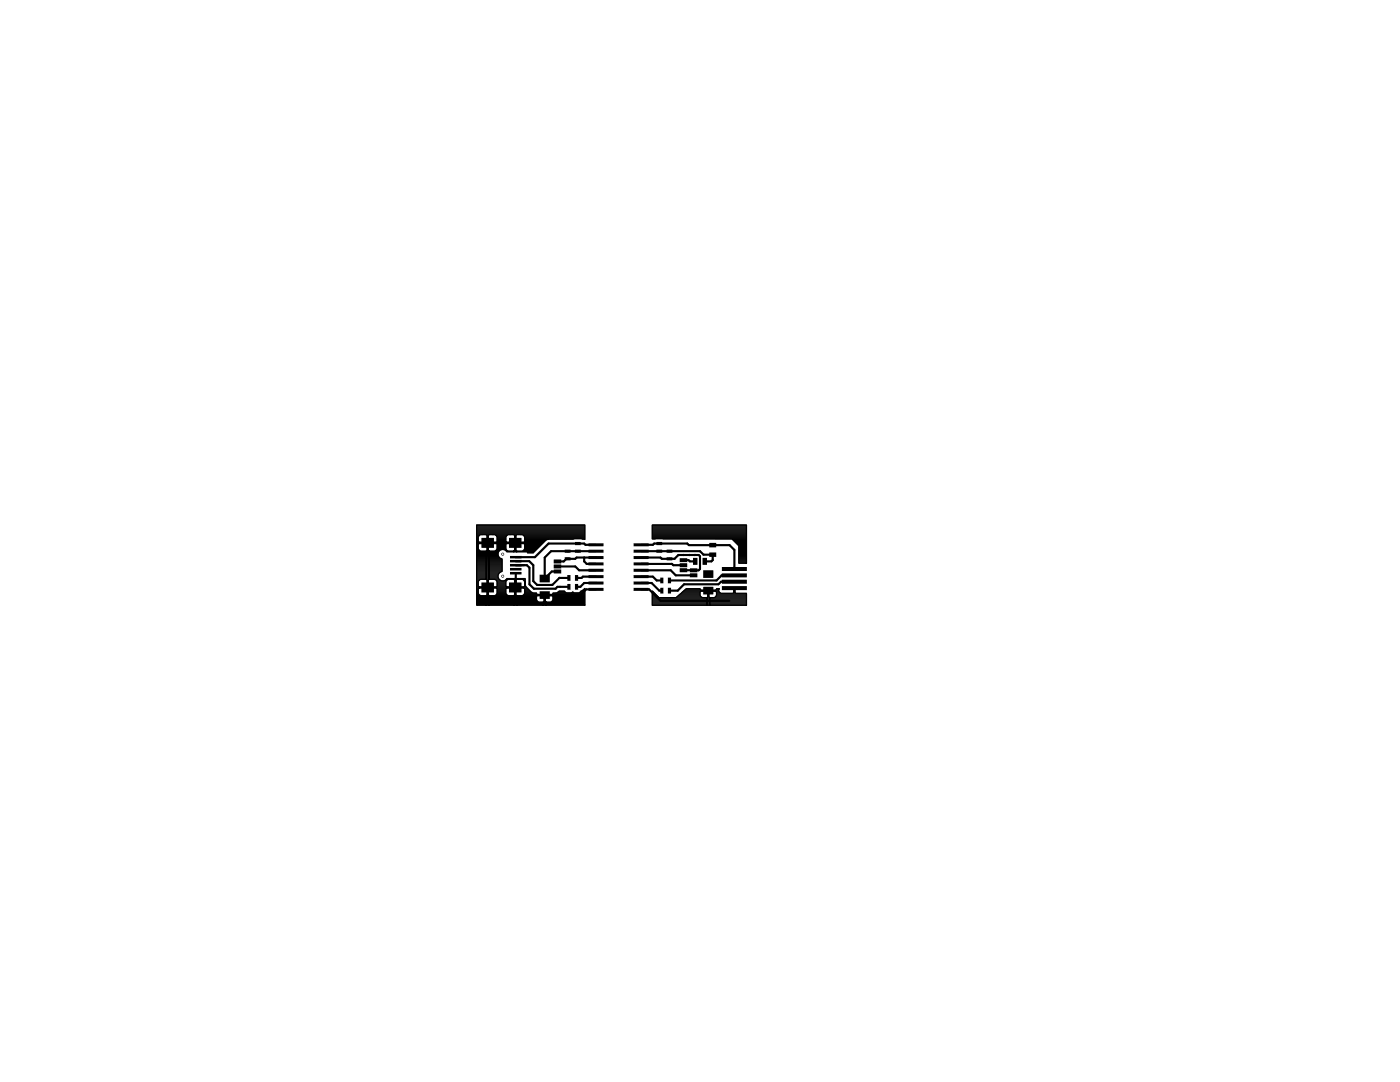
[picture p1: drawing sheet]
<svg xmlns="http://www.w3.org/2000/svg" width="279mm" height="216mm" viewBox="0 0 279 216" stroke-linecap="round" stroke-linejoin="round" font-family="sans-serif">
<g fill="none" stroke="#000" stroke-width="3" stroke-linecap="butt">
<path d="M118.9 108.4v.6M118.9 109.7v.6M118.9 111v.6M118.9 112.2v.6M118.9 113.5v.6M118.9 114.8v.6M118.9 116v.6M118.9 117.3v.6M127.9 108.4v.6M127.9 109.7v.6M127.9 111v.6M127.9 112.2v.6"/>
<path d="M127.9 113.5v.6M127.9 114.8v.6M127.9 116v.6M127.9 117.3v.6"/>
</g>
<g fill="none" stroke="#000" stroke-width="1.1" stroke-linecap="butt">
<path d="M113.2 117.1h.7M113.2 115.3h.7M113.3 109.7v.6M113.3 111.2v.6M114.7 117.1h.7M114.7 115.3h.7M115.3 108.1v.7M115.3 109.7v.6M131.6 108.1v.7M131.6 109.7v.6M131.8 117.9h.6M131.8 115.8h.6"/>
<path d="M133.3 117.9h.6M133.3 115.8h.6M133.6 109.7v.6M133.6 111.2v.6"/>
</g>
<path d="M138.3 112h.9M140.2 112h.9M142.2 108.3v.9M142.2 110.2v.9" fill="none" stroke="#000" stroke-width="1.4" stroke-linecap="butt"/>
<path d="M144.1 113.5h5M144.1 114.8h5M144.1 116.1h5M144.1 117.3h5" fill="none" stroke="#000" stroke-width=".8" stroke-linecap="butt"/>
<path d="M111.3 111.6v.8M111.3 112.6v.8M111.3 113.6v.8M136.4 111.4v.8M136.4 112.4v.8M136.4 113.4v.8M138.4 113.4v.8M138.4 114.4v.8" fill="none" stroke="#000" stroke-width="1.5" stroke-linecap="butt"/>
<path d="M108.7 114.7v1.5M108.7 118v1.5M141.4 113.8v1.5M141.4 117.1v1.5" fill="none" stroke="#000" stroke-width="2" stroke-linecap="butt"/>
<path d="M102.9 110.9v.5M102.9 111.7v.5M102.9 112.5v.5M102.9 113.3v.5M102.9 114.1v.5" fill="none" stroke="#000" stroke-width="2.3" stroke-linecap="butt"/>
<path d="M97.3 107.3v2M97.3 116.2v2M102.8 107.3v2M102.8 116.2v2" fill="none" stroke="#000" stroke-width="2.5" stroke-linecap="butt"/>
<g fill="#000">
<circle cx="100.3" cy="110.6" r=".3"/>
<circle cx="100.3" cy="115" r=".3"/>
</g>
<g fill="none" stroke="#000" stroke-width=".43">
<path d="M102.9 112h2.7l.8 .8v3.2l.8 .7h3l1.4-1.4h1.9M102.9 112.8h2.3l.5 .5v3.3l.9 .9h4.3l.4-.4h2.2M102.9 114.4l-.1 2.8M111.3 113h3.5l.8 .8h3.3M116.6 111.3v.7l.5 .5h1.8M118.9 108.7h-2.1l-.2-.2h-7.1l-2.7 2.7h-3.9M118.9 110h-8.9l-1.3 1.3v4.1l1.4-1.4h1.2M118.9 111.3h-3.8l-.3 .2h-1.8l-.5 .5h-1.2M118.9 115.1h-2.6l-.2 .2h-1M118.9 116.3h-2.3l-.8 .8h-.7M118.9 117.6h-1.9l-1.2 1.1h-7.1M127.9 108.7h2.4l.3-.2h6.6l.3 .3h8.1l1 .9v3.8"/>
<path d="M127.9 110h11.8l.7 .7h1.8v1.1l-.2 .2h-1.3M127.9 111.3h3.9l.3 .2h2.5l.8-.8h4l.3 .3v2.5l-.3 .3h-3M127.9 112.5h6.2l.3 .3h2M127.9 113.8h6l1 1h3.5M127.9 115.1h2.4l.8 .7h1M127.9 116.3h2.1l1.6 1.6h.5M127.9 117.6h1.6l2.3 2.3h13.7M136.4 111.8h1l.3 .2h1M146.6 116.1h-2.7l-.5 .5h-6.9l-1.2 1.3h-1.7M146.6 114.8h-2.6l-1 1h-9.4"/>
</g>
<g fill="none" stroke="#000" stroke-width=".25">
<path d="M95.1 104.8h21.6v2.8l-2.1-.1-5.5 .2-2.7 2.6h-1.1v-.2h-2.2v-.1h1.1l.5-.6v-.8l-.1-.1h-1.6v-.3h1.6l.1-.2v-.8l-.5-.5h-1.1l-.1 .2v2.9l.1 .3h-.6l.2-.3v-1.3h-1.6v-.3h1.6v-1.3l-.2-.2h-1l-.6 .5v.8l.2 .2-.2 .4v.8l.6 .6h1v.1h-1.4a.95 .95 0 0 0-1.6-.1 .95 .95 0 0 0 .7 1.5v2.5a.95 .95 0 0 0-.7 1.5 .95 .95 0 0 0 1.6-.1h3.7a2.31 2.31 0 0 0 2.3 2.9l.1 .3h3l.2-.3a1.18 1.18 0 0 0 1.2-.4h1.1l.4 .4h.9l.3-.2 .3 .2h.9l1.2-.9v3.4h-7.7v-.7h.9l.4-.2 .1-.9-.2-.1h-1.4l.2 1.9h-.6l.2-1.9h-1.4l-.1 .1 .1 .9 .4 .2h.8v.7h-5.3v-1.9l1.3-.1 .3-.5v-.8l-.1-.1h-1.6v-.3h1.6l.1-.2v-.8l-.3-.4-1.3-.1-.1 .2 .1 5h-.6l.2-3.4h-1.6v-.3h1.6v-1.3l-.2-.2-1.3 .1-.3 .4v.8l.2 .2-.2 .4 .1 1.1 .5 .3h1v1.9h-4.9v-1.9l1.3-.1 .3-.5v-.8l-.1-.1h-1.6v-.3h1.6l.1-.2v-.8l-.3-.4-1.3-.1v-5.6l1.3-.1 .3-.5v-.8l-.1-.1h-1.6v-.3h1.6l.1-.2v-.8l-.5-.5h-1.1l-.1 .2v2.9l.1 .2v5.6l-.1 .2v2.9l.1 .2v1.9h-.6l.2-3.4h-1.6v-.3h1.6v-1.3l-.2-.2v-5.6l.2-.2v-1.3h-1.6v-.3h1.6v-1.3l-.2-.2h-1l-.6 .5v.8l.2 .2-.2 .4v.8l.6 .6h1v5.6h-1l-.5 .3-.1 1 .2 .5-.2 .1v.8l.6 .6h1v1.9h-1.9zM95.1 119.8h12M95.1 119.6h12M95.1 119.4h12M95.1 119.2h12M95.1 119h12M95.1 118.8h.7M95.1 118.6h.5M95.1 118.4h.4M95.1 118.2h.3M95.1 118h.3M95.1 117.8h.3"/>
<path d="M95.1 117.6h.3M95.1 117.4h.5M95.1 117.2h9.9M95.1 117h.4M95.1 116.8h.3M95.1 116.6h.3M95.1 116.4h.3M95.1 116.2h.3M95.1 116h.4M95.1 115.7h.6M95.1 115.5h4.5M95.1 115.3h4.4"/>
<path d="M95.1 115.1h4.3M95.1 114.9h4.3M95.1 114.7h4.3M95.1 114.5h4.4M95.1 114.3h4.6M95.1 114.1h4.8M95.1 113.9h5.1M95.1 113.7h5.1M95.1 113.5h5.1M95.1 113.3h5.1M95.1 113.1h5.1M95.1 112.9h5.1"/>
<path d="M95.1 112.7h5.1M95.1 112.5h5.1M95.1 112.3h5.1M95.1 112.1h5.1M95.1 111.9h5.1M95.1 111.7h5.1M95.1 111.5h5M95.1 111.3h4.6M95.1 111.1h4.4M95.1 110.9h4.3M95.1 110.7h4.3M95.1 110.5h4.3"/>
<path d="M95.1 110.3h4.3M95.1 110.1h4.4M95.1 109.9h.6M95.1 109.7h.4M95.1 109.4h.3M95.1 109.2h.3M95.1 109h.3M95.1 108.8h.3M95.1 108.6h.3M95.1 108.4h13.2M95.1 108.2h13.4M95.1 108h.3"/>
<path d="M95.1 107.8h.3M95.1 107.6h.3M95.1 107.4h.3M95.1 107.2h.3M95.1 107h.4M95.1 106.8h.6M95.1 106.6h21.6M95.1 106.4h21.6M95.1 106.2h21.6M95.1 106h21.6M95.1 105.8h21.6M95.1 105.6h21.6"/>
<path d="M95.1 105.4h21.6M95.1 105.2h21.6M95.1 105h21.6M95.1 104.8h21.6M97.1 118.8h.5M97.2 109.9h.3M97.2 106.8h.3M97.2 115.7h.3M97.2 118.6h.3M97.2 118.4h.3M97.2 118.2h.3M97.2 118h.3"/>
<path d="M97.2 117.8h.3M97.2 117.6h.3M97.2 117.4h.3M97.2 117h.3M97.2 116.8h.3M97.2 116.6h.3M97.2 116.4h.3M97.2 116.2h.3M97.2 116h.3M97.2 109.7h.3M97.2 109.4h.3M97.2 109.2h.3"/>
<path d="M97.2 109h.3M97.2 108.8h.3M97.2 108.6h.3M97.2 108h.3M97.2 107.8h.3M97.2 107.6h.3M97.2 107.4h.3M97.2 107.2h.3M97.2 107h.3M98.9 118.8h2.4M98.9 109.9h.8M99 106.8h2.2"/>
<path d="M99 115.7h.8M99.1 117.4h2M99.1 118.6h2M99.1 109.7h1M99.1 107h1.9M99.2 116h1.8M99.2 117h1.8M99.2 118.4h1.8M99.2 118.2h1.7M99.2 118h1.7M99.2 117.8h1.7M99.2 117.6h1.7"/>
<path d="M99.2 109.4h1.7M99.2 109.2h1.7M99.2 109h1.7M99.2 108.8h1.7M99.2 108.6h1.7M99.2 116.8h1.7M99.2 116.6h1.7M99.2 116.4h1.7M99.2 116.2h1.7M99.2 108h1.7M99.2 107.8h1.7M99.2 107.6h1.7"/>
<path d="M99.2 107.4h1.7M99.2 107.2h1.7M100.5 109.7h.5M100.9 115.7h.3M100.9 109.9h.3M101.1 115.5h3.7M101.1 110.1h5.6M102.6 118.8h.5M102.6 109.9h.4M102.7 106.8h.3M102.7 115.7h.3M102.7 118.6h.3"/>
<path d="M102.7 118.4h.3M102.7 118.2h.3M102.7 118h.3M102.7 117.8h.3M102.7 117.6h.3M102.7 117.4h.3M102.7 117h.3M102.7 116.8h.3M102.7 116.6h.3M102.7 116.4h.3M102.7 116.2h.3M102.7 116h.3"/>
<path d="M102.7 109.7h.3M102.7 109.4h.3M102.7 109.2h.3M102.7 109h.3M102.7 108.8h.3M102.7 108.6h.3M102.7 108h.3M102.7 107.8h.3M102.7 107.6h.3M102.7 107.4h.3M102.7 107.2h.3M102.7 107h.3"/>
<path d="M104.4 118.8h12.3M104.4 109.9h2.5M104.5 106.8h12.2M104.5 115.7h.3M104.6 117.4h.6M104.6 118.6h2.6M104.6 109.7h2.5M104.6 107h12.1M104.7 116h.1M104.7 117h.2M104.7 118.4h2.4M104.7 118.2h1.4"/>
<path d="M104.7 118h1.2M104.7 117.8h1M104.7 117.6h.8M104.7 109.4h2.6M104.7 109.2h2.8M104.7 109h3M104.7 108.8h3.2M104.7 108.6h3.4M104.7 116.8h.1M104.7 116.6h.1M104.7 116.4h.1M104.7 116.2h.1"/>
<path d="M104.7 108h4M104.7 107.8h4.2M104.7 107.6h4.7M104.7 107.4h12M104.7 107.2h12M105.3 110.3h1.2M108.6 119.8h.2M108.6 119.6h.2M108.6 119.4h.2M108.6 119.2h.2M108.6 119h.2M110.2 118.6h6.5"/>
<path d="M110.3 119.8h6.4M110.3 119h6.4M110.4 119.6h6.3M110.4 119.4h6.3M110.4 119.2h6.3M110.4 118.4h6.3M111.3 118.2h1.5M111.6 118h1.1M114.2 118.2h.2M115.8 118.2h.9M115.9 118h.8M116.3 117.8h.4"/>
<path d="M116.5 117.6h.2M116.6 107.6h.1M130.2 117.9l1.3 1.4h3.4l2.1-1.8h2.7l.2 .2h2.9l.2-.2h.6a.53 .53 0 0 0-.1 .5 .53 .53 0 0 0 .4 .4h2.4l.1-.2v-.7h.3v.7l.1 .2h2.2v2.4h-7.4v-1.5h.9l.4-.3 .1-.9-.2-.1h-1.3l.1 2.8h-.5l.1-2.8h-1.3l-.2 .1v.6l.3 .5 1.1 .1v1.5h-10.9zM130.2 104.8h18.8v7.6h-1.6v-3.5l-1.3-1.3h-15.9zM130.2 107.4h18.8M130.2 107.2h18.8M130.2 107h18.8M130.2 106.8h18.8M130.2 106.6h18.8M130.2 106.4h18.8M130.2 106.2h18.8M130.2 106h18.8"/>
<path d="M130.2 105.8h18.8M130.2 105.6h18.8M130.2 105.4h18.8M130.2 105.2h18.8M130.2 105h18.8M130.2 104.8h18.8M130.2 119.9h18.8M130.2 119.7h18.8M130.2 119.5h18.8M130.2 119.3h18.8M130.2 119.1h1.2M130.2 118.9h1"/>
<path d="M130.2 118.7h.8M130.2 118.5h.6M130.2 118.3h.4M130.2 118.1h.2M135.1 119.1h4.8M135.3 118.9h4.5M135.6 118.7h4.1M135.8 118.5h3.9M136 118.3h3.7M136.3 118.1h3.5M136.5 117.9h6.9M136.7 117.7h3.1"/>
<path d="M137 117.5h2.7M141.2 119.1h.3M141.2 118.9h.3M141.2 118.7h.3M141.2 118.5h.3M141.2 118.3h.3M141.2 118.1h.3M142.8 119.1h6.2M142.9 117.7h.5M142.9 118.9h6.1M142.9 118.1h.6M143 118.7h6"/>
<path d="M143 118.5h6M143 118.3h.7M143 117.5h.6M146.2 107.6h2.8M146.4 107.8h2.6M146.4 118.3h.3M146.4 118.1h.3M146.4 117.9h.3M146.4 117.7h.3M146.4 117.5h.3M146.6 108h2.4M146.8 108.2h2.2"/>
<path d="M147 108.4h2M147.2 108.6h1.8M147.4 108.8h1.6M147.4 112.3h1.6M147.4 112.1h1.6M147.4 111.9h1.6M147.4 111.7h1.6M147.4 111.5h1.6M147.4 111.3h1.6M147.4 111.1h1.6M147.4 110.9h1.6M147.4 110.7h1.6"/>
<path d="M147.4 110.5h1.6M147.4 110.3h1.6M147.4 110.1h1.6M147.4 109.9h1.6M147.4 109.7h1.6M147.4 109.4h1.6M147.4 109.2h1.6M147.4 109h1.6M95.1 120.6h21.6M95.1 120.4h21.6M95.1 120.2h21.6M95.1 120h12.2"/>
<path d="M108.6 120h.3M110.1 120h6.6M130.2 120.7h18.8M130.2 120.5h18.8M130.2 120.3h18.8M130.2 120.1h18.8"/>
</g>
<g fill="#fff">
<circle cx="100.3" cy="110.6" r=".19"/>
<circle cx="100.3" cy="115" r=".19"/>
</g>
</svg>
